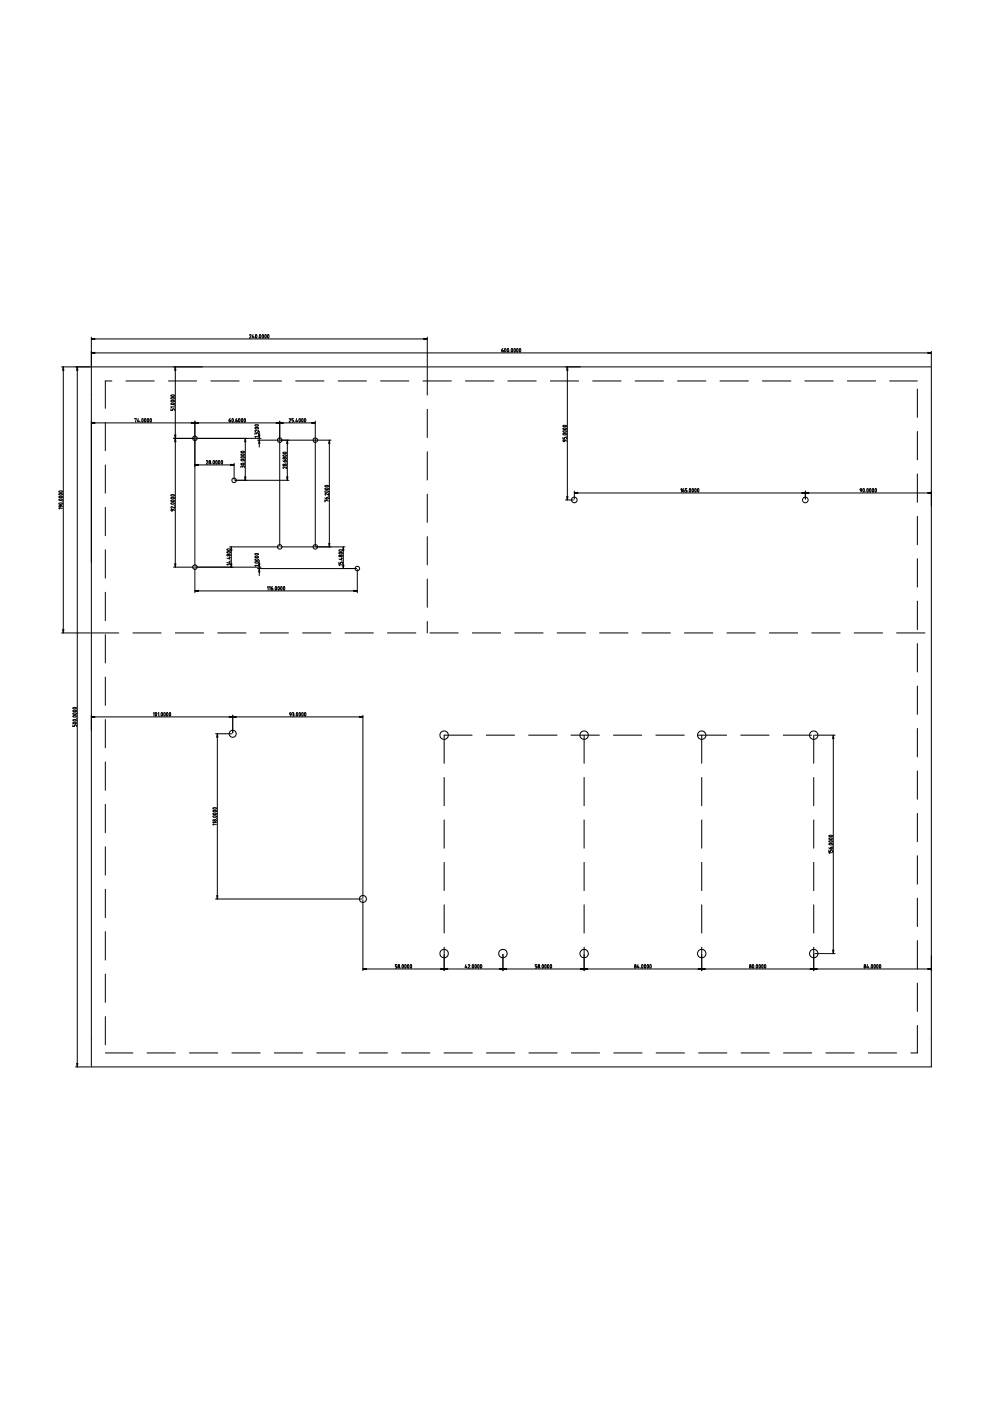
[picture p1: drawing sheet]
<svg xmlns="http://www.w3.org/2000/svg" width="210mm" height="297mm" viewBox="0 0 210 297" stroke-linecap="round" stroke-linejoin="round" font-family="sans-serif">
<g fill="none" stroke="#000" stroke-width=".21">
<path d="M13.1 77.8h6.1M13.4 77.8v56.4M16.4 77.8v148.4M19.4 71.5v6.1M19.4 77.8h178.1v148.4h-178.1zM19.4 74.8h178.1M19.4 71.9h71.2M37.2 77.8v42.4M52.9 71.1l.1-.2 .2 .1-.3 .7h.4M53.7 70.9l-.2 .6h.4M53.8 71.4v.3M54.2 71h.2l.1 .2a.21 .21 0 0 1 0 .4 .21 .21 0 0 1-.3-.1z"/>
<path d="M54.7 71.6v.1M55.1 71h.1l.1 .2a.21 .21 0 0 1 0 .4 .21 .21 0 0 1-.3-.1zM55.6 71h.2l.1 .3a.2 .2 0 0 1 0 .3 .2 .2 0 0 1-.3-.1zM56.2 71h.2l.1 .2a.25 .25 0 0 1 0 .4 .25 .25 0 0 1-.4 0 .25 .25 0 0 1 0-.4zM56.8 71h.2v.2a.21 .21 0 0 1 0 .4 .21 .21 0 0 1-.3-.1zM90.6 71.5v6.1M90.6 77.8v6M106.4 74.2h.2a.2 .2 0 0 1 .2 .2 .2 .2 0 0 1-.2 .2 .2 .2 0 0 1-.2-.1zM106.6 73.9l-.2 .3M107 73.9h.2l.1 .3a.21 .21 0 0 1 0 .3 .21 .21 0 0 1-.3-.1zM107.6 73.9h.2l.1 .3a.21 .21 0 0 1 0 .3 .21 .21 0 0 1-.3-.1zM108.1 74.6h.1"/>
<path d="M108.5 73.9l.1 .1 .1 .2a.23 .23 0 0 1 0 .4 .23 .23 0 0 1-.3 0 .23 .23 0 0 1 0-.4zM109 73.9h.2l.1 .3a.21 .21 0 0 1 0 .3 .21 .21 0 0 1-.3-.1zM109.6 73.9h.2l.1 .3a.22 .22 0 0 1 0 .3 .22 .22 0 0 1-.3 0zM110.2 73.9h.1l.1 .3a.21 .21 0 0 1 .1 .3 .21 .21 0 0 1-.4-.1zM120.3 77.8v28.2M197.5 74.5v3.1M19.4 89.7h47.4M22.3 89.6v6M22.3 98.6v6M23.7 80.8h-1.4v5.8M26.7 80.8h6M28.6 88.8h.3l-.2 .7"/>
<path d="M29.3 88.8l-.2 .5h.4M29.4 89.2v.3M29.8 89.5h.1M30.1 88.8h.2l.1 .2a.21 .21 0 0 1 0 .4 .21 .21 0 0 1-.3-.1zM30.7 88.8h.2l.1 .3a.25 .25 0 0 1 0 .3 .25 .25 0 0 1-.4 0 .25 .25 0 0 1 0-.3zM31.3 88.8h.1l.1 .3a.25 .25 0 0 1 0 .3 .25 .25 0 0 1-.3 0 .25 .25 0 0 1 0-.3zM31.9 88.8h.1l.1 .2a.21 .21 0 0 1 0 .4 .21 .21 0 0 1-.3-.1zM35.7 80.8h6M36.2 86.7v.3h.4l.1-.3 .3 .1v.2M36.3 85.6l.2-.2a.21 .21 0 0 1 .4 .1 .21 .21 0 0 1-.1 .3l-.5-.1zM36.3 84.9h.3a.2 .2 0 0 1 .3 0 .2 .2 0 0 1-.1 .3l-.5-.1zM36.3 84.4l.2-.1a.25 .25 0 0 1 .4 0 .25 .25 0 0 1 0 .3 .25 .25 0 0 1-.3 0l-.3-.1z"/>
<path d="M36.3 83.8l.2-.1a.21 .21 0 0 1 .4 0 .21 .21 0 0 1-.1 .3h-.5zM36.8 92.9h4.3M36.9 86h.1M37 86.3h-.8l.2 .1M41.3 89.3v30.8M41.3 98.6h8.3M41.5 92.9h13.9M43.8 97.8l.1-.2 .1 .1-.2 .7h.3M44.7 80.8h6M44.9 98.3v.1M45.2 97.7h.2l.1 .2a.21 .21 0 0 1 0 .4 .21 .21 0 0 1-.3-.1zM45.8 97.7h.2l.1 .2a.22 .22 0 0 1 0 .3 .22 .22 0 0 1-.3 .1z"/>
<path d="M46.4 97.7h.1l.1 .2a.21 .21 0 0 1 .1 .4 .21 .21 0 0 1-.4-.1zM47 97.7h.1l.1 .2a.21 .21 0 0 1 0 .4 .21 .21 0 0 1-.3-.1zM48.6 89.1h.1a.2 .2 0 0 1 .3 .1 .2 .2 0 0 1-.2 .3 .2 .2 0 0 1-.2-.2zM48.8 88.8l-.2 .3M49.3 88.8h.1l.1 .2a.21 .21 0 0 1 0 .4 .21 .21 0 0 1-.3-.1zM49.6 98.2v3.5M49.7 89.5h.1M50 89.1h.1a.19 .19 0 0 1 .2 .2 .19 .19 0 0 1-.3 .1zM50.2 88.8l-.2 .3M50.6 88.8h.2l.1 .3a.24 .24 0 0 1 0 .3 .24 .24 0 0 1-.3 0 .24 .24 0 0 1 0-.3zM51.1 98.3l.3-.1a.21 .21 0 0 1 .3 0 .21 .21 0 0 1 0 .3h-.4zM51.1 97.5l.3-.1a.22 .22 0 0 1 .3 0 .22 .22 0 0 1 0 .3h-.4z"/>
<path d="M51.1 96.3l.3-.1a.21 .21 0 0 1 .3 0 .21 .21 0 0 1-.1 .3h-.4zM51.1 95.7h.3a.22 .22 0 0 1 .3-.1 .22 .22 0 0 1 0 .3h-.5zM51.1 96.9l.3-.1a.23 .23 0 0 1 .3 0 .23 .23 0 0 1 0 .3 .23 .23 0 0 1-.3 0l-.3-.1zM51.2 88.8a.35 .35 0 0 1 .3 .3 .35 .35 0 0 1-.2 .4l-.2-.3zM51.4 99l-.2-.2-.1 .3M51.4 99l.4-.2v.3M51.4 99h.1M51.8 98h.1M51.8 88.8a.34 .34 0 0 1 .2 .3 .34 .34 0 0 1-.2 .4zM52 92.9v8.9M53.7 80.8h6M54.1 90.1l.3-.1a.25 .25 0 0 1 .3 0 .25 .25 0 0 1 0 .4 .25 .25 0 0 1-.3 0z"/>
<path d="M54.1 90.7l.2-.1a.21 .21 0 0 1 .4 0 .21 .21 0 0 1-.1 .3h-.4zM54.4 91.9l-.1-.1h-.2v.3M54.4 91.9l.3-.1 .1 .3M54.4 91.9v.1M54.6 93.3h4.5M54.8 92.3h.1M54.8 91.2v.3l-.5-.3-.2 .1 .1 .2M54.8 92.6h-.7l.1 .2M55 91.5v3.3M59.3 89.3v26.5M59.5 93.3h10.7M60 97.7l.3 .2"/>
<path d="M60 96.5l.3-.1a.2 .2 0 0 1 .4 0 .2 .2 0 0 1-.2 .3h-.5zM60 95.9h.3a.25 .25 0 0 1 .3-.1 .25 .25 0 0 1 .1 .4 .25 .25 0 0 1-.4 0l-.3-.1zM60.4 97.6a.19 .19 0 0 1 .3 0 .19 .19 0 0 1-.1 .3h-.3zM60.7 98.2h.1M60.7 99v.3l-.6-.3-.1 .2 .1 .1M60.9 93.3v8.5M61.3 88.8h.2l.1 .1-.3 .6h.3M61.3 88.8v.1M62.2 88.8h-.3v.3l.3 .1-.1 .3h-.2M62.5 89.5h.1M62.7 80.8h6M62.9 88.8l-.2 .5h.4"/>
<path d="M63 89.2v.3M63.5 88.8h.1l.1 .3a.24 .24 0 0 1 0 .3 .24 .24 0 0 1-.3 0 .24 .24 0 0 1 0-.3zM64 88.8a.35 .35 0 0 1 .3 .3 .35 .35 0 0 1-.2 .4l-.2-.3zM64.6 88.8a.34 .34 0 0 1 .3 .3 .34 .34 0 0 1-.3 .4zM66.8 89.3v26.5M69.8 93.3v22.7M71.7 80.8h6M80.7 80.8h6M89.7 80.8h6M90.6 86.8v6M90.6 95.8v6M98.7 80.8h6"/>
<path d="M107.7 80.8h6M116.7 80.8h6M119.4 92.7v.3h.3l.1-.3 .3 .1v.2M119.4 90.8l.3-.1a.21 .21 0 0 1 .3 0 .21 .21 0 0 1-.1 .4l-.5-.1zM119.4 93.3h.4v.2a.19 .19 0 0 1-.3 .1 .19 .19 0 0 1-.1-.3zM119.4 92l.3-.1a.23 .23 0 0 1 .3 0 .23 .23 0 0 1 0 .3 .23 .23 0 0 1-.3 0l-.3-.1zM119.4 91.4l.3-.1a.23 .23 0 0 1 .3 0 .23 .23 0 0 1 0 .3 .23 .23 0 0 1-.3 .1l-.3-.1zM119.4 90.2h.3a.2 .2 0 0 1 .3 0 .2 .2 0 0 1-.1 .3h-.4zM119.8 93.3l.3 .2M120.1 92.5h.1M125.7 80.8h6M134.7 80.8h6"/>
<path d="M143.7 80.8h6M152.7 80.8h6M161.6 80.8h6.1M170.6 80.8h6.1M179.6 80.8h6.1M188.6 80.8h5.9M194.5 82.5v6M194.5 91.5v6M12.5 107.3l.4-.1v.2l-.3 .1zM12.5 106.7l.3-.1a.21 .21 0 0 1 .3 0 .21 .21 0 0 1 0 .3h-.4zM12.5 105.9l.3-.1a.21 .21 0 0 1 .3 0 .21 .21 0 0 1 0 .3h-.4zM12.5 104.7l.3-.1a.21 .21 0 0 1 .3 0 .21 .21 0 0 1 0 .3h-.5z"/>
<path d="M12.5 104.1h.3a.22 .22 0 0 1 .3 0 .22 .22 0 0 1 0 .3h-.5zM12.6 105.3l.2-.1a.23 .23 0 0 1 .4 0 .23 .23 0 0 1 0 .3 .23 .23 0 0 1-.4 0h-.3zM12.9 107.2l.3 .2M13.2 106.4h.1M13.2 107.8h-.7l.2 .1M22.3 107.6v6M22.3 116.6v6M36.3 108.1l.4-.1v.2a.21 .21 0 0 1-.3 .1 .21 .21 0 0 1-.1-.2zM36.3 105l.2-.1a.21 .21 0 0 1 .4 0 .21 .21 0 0 1-.1 .3l-.5-.1zM36.3 106.7l.3-.1a.2 .2 0 0 1 .3 0 .2 .2 0 0 1-.1 .3l-.5-.1zM36.3 106.1l.2-.1a.2 .2 0 0 1 .4 0 .2 .2 0 0 1-.1 .3h-.4zM36.3 105.5l.2-.1a.21 .21 0 0 1 .4 0 .21 .21 0 0 1-.1 .3h-.4z"/>
<path d="M36.7 108l.3 .2M36.9 107.2h.1M37 107.4v.3l-.7-.3-.1 .2 .2 .1M48.2 117l.3-.1a.2 .2 0 0 1 .3 0 .2 .2 0 0 1-.2 .3h-.5zM48.2 116.4h.2a.2 .2 0 0 1 .3 0 .2 .2 0 0 1-.1 .3l-.5-.1zM48.5 119.1h.4M48.5 118.2h.4M48.7 116h10.4M48.7 119v.4l-.6-.1M48.7 118.1v.4l-.6-.2M48.8 118.8h.1M48.9 119.7h-.8l.2 .1"/>
<path d="M49 116v4.2M49.8 101.8h11.5M54.1 119.2l.3-.1a.25 .25 0 0 1 .3 0 .25 .25 0 0 1 0 .3 .25 .25 0 0 1-.3 0zM54.1 118.6l.3-.1a.25 .25 0 0 1 .3 0 .25 .25 0 0 1 0 .3 .25 .25 0 0 1-.3 0zM54.1 118l.2-.1a.21 .21 0 0 1 .4 0 .21 .21 0 0 1-.1 .3h-.4zM54.1 117.5l.3-.2a.24 .24 0 0 1 .3 0 .24 .24 0 0 1 0 .4 .24 .24 0 0 1-.3 0zM54.8 119.7h.1M54.8 119.9h-.7l.1 .2M55 118.8v3.2M59.5 116h13.7M68.9 105.5l.3 .3M68.9 104.2l.3-.1a.21 .21 0 0 1 .3 0 .21 .21 0 0 1-.1 .3h-.4z"/>
<path d="M68.9 103.6l.3-.1a.21 .21 0 0 1 .3 0 .21 .21 0 0 1-.1 .3h-.4zM68.9 103l.3-.1a.2 .2 0 0 1 .4 0 .2 .2 0 0 1-.1 .3h-.5zM69.2 105.5a.2 .2 0 0 1 .4 0 .2 .2 0 0 1-.1 .3h-.3zM69.6 105.2h.1M69.6 104.6v.4l-.6-.4-.1 .2 .1 .2M69.6 106.2l-.7-.2 .1 .4M71.9 119.2v.3h.3l.1-.3 .3 .1v.2M71.9 117.2l.3-.1a.2 .2 0 0 1 .3 0 .2 .2 0 0 1-.1 .3h-.4zM71.9 116.6h.3a.2 .2 0 0 1 .3 0 .2 .2 0 0 1-.1 .3h-.4zM72.3 118.4h.3M72.4 118.3v.4l-.5-.2M72.6 118.9h.1"/>
<path d="M72.6 119.8h-.7l.1 .1M72.8 116v4.5M90.6 104.8v6M90.6 113.8v6M119.9 106h1.7M121.8 104.5h75.7M121.8 104.1v1.7M144.3 103.8l.2-.2v.7M144.7 103.9h.2a.19 .19 0 0 1 .2 .3 .2 .2 0 0 1-.4 0zM145 103.6l-.3 .3M145.6 103.6h-.3v.3l.3 .2v.2h-.3M145.9 104.3h.1"/>
<path d="M146.2 103.6h.2l.1 .3a.24 .24 0 0 1 0 .4 .24 .24 0 0 1-.4-.1 .24 .24 0 0 1 0-.3zM146.8 103.6h.2v.3a.24 .24 0 0 1 0 .4 .24 .24 0 0 1-.3-.1 .24 .24 0 0 1 0-.3zM147.4 103.6h.1l.1 .3a.24 .24 0 0 1 0 .4 .24 .24 0 0 1-.3-.1 .24 .24 0 0 1 0-.3zM148 103.6h.1l.1 .3a.2 .2 0 0 1 0 .3 .2 .2 0 0 1-.3 0zM170.8 104.1v1.7M182.4 103.7h.3v.3l-.3-.1zM182.7 104l-.2 .3M183 103.6h.2l.1 .3a.24 .24 0 0 1 0 .4 .24 .24 0 0 1-.4-.1 .24 .24 0 0 1 0-.3zM183.5 104.3h.1M183.9 103.6h.1l.1 .3a.24 .24 0 0 1 0 .4 .24 .24 0 0 1-.4-.1 .24 .24 0 0 1 .1-.3zM184.4 103.6h.2l.1 .3a.24 .24 0 0 1 0 .4 .24 .24 0 0 1-.4-.1 .24 .24 0 0 1 .1-.3zM185 103.6h.2l.1 .3a.19 .19 0 0 1 0 .3 .19 .19 0 0 1-.3 0z"/>
<path d="M185.6 103.6h.2v.3a.24 .24 0 0 1 0 .4 .24 .24 0 0 1-.3-.1 .24 .24 0 0 1 0-.3zM194.5 100.5v6M194.5 109.5v6M194.5 118.5v6M13.1 134.2h6.1M19.4 134.2h5.8M22.3 125.6v6M22.3 134.6v6M28.2 134.2h6M36.8 120.2h4.3M37.2 134.2h6M41.3 120.4v5.3"/>
<path d="M41.3 125.3h34.5M41.5 120.2h13.9M46.2 134.2h6M54.6 120.5h21M55.2 134.2h6M56.7 124.5l.2-.1v.7M57.1 124.5l.2-.1v.7M57.5 124.7h.2a.19 .19 0 0 1 .2 .2 .19 .19 0 0 1-.2 .2 .19 .19 0 0 1-.2-.2zM57.8 124.4l-.3 .3M58.1 125.1h.1M58.4 124.4h.2l.1 .3a.24 .24 0 0 1 0 .3 .24 .24 0 0 1-.4 0 .24 .24 0 0 1 0-.3zM59 124.4h.2v.3a.25 .25 0 0 1 .1 .3 .25 .25 0 0 1-.4 0 .25 .25 0 0 1 0-.3z"/>
<path d="M59.6 124.4h.1l.1 .3a.24 .24 0 0 1 0 .3 .24 .24 0 0 1-.3 0 .24 .24 0 0 1 0-.3zM60.2 124.4h.1l.1 .3a.21 .21 0 0 1 0 .3 .21 .21 0 0 1-.3-.1zM64.2 134.2h5.9M73.2 134.2h5.9M75.8 120.7v5M82.1 134.2h6.1M90.6 122.8v6M90.6 131.8v2.4M91.1 134.2h6.1M100.1 134.2h6.1M109.1 134.2h6M118.1 134.2h6"/>
<path d="M127.1 134.2h6M136.1 134.2h6M145.1 134.2h6M154.1 134.2h6M163.1 134.2h6M172.1 134.2h6M181.1 134.2h6M190.1 134.2h6M194.5 127.5v6M194.5 136.5v6M15.5 153.7v.3h.3l.2-.3 .2 .1v.2M15.5 153.2l.3-.1a.24 .24 0 0 1 .3 0 .24 .24 0 0 1 0 .4 .24 .24 0 0 1-.3 0l-.3-.1z"/>
<path d="M15.5 152.7l.2-.2a.21 .21 0 0 1 .4 0 .21 .21 0 0 1-.1 .3h-.4zM15.5 151.8l.2-.1a.21 .21 0 0 1 .4 0 .21 .21 0 0 1-.1 .3h-.5zM15.5 150.1l.3-.1a.24 .24 0 0 1 .3 0 .24 .24 0 0 1 0 .3 .24 .24 0 0 1-.3 0l-.3-.1zM15.5 151.2h.3a.23 .23 0 0 1 .3-.1 .23 .23 0 0 1 0 .4 .23 .23 0 0 1-.3 0l-.3-.1zM15.5 150.6h.3a.24 .24 0 0 1 .3 0 .24 .24 0 0 1 0 .3 .24 .24 0 0 1-.3 0l-.3-.1zM16.2 152.3h.1M19.4 152h57.5M22.3 143.6v6M22.3 152.5v6.1M32.5 151.2l.2-.1v.7M33 151.1h.1l.1 .3a.24 .24 0 0 1 0 .4 .24 .24 0 0 1-.3 0 .24 .24 0 0 1 0-.4zM33.5 151.2l.2-.1v.7"/>
<path d="M33.9 151.8h.1M34.2 151.2a.34 .34 0 0 1 .3 .2 .34 .34 0 0 1-.1 .3 .31 .31 0 0 1-.3-.1 .31 .31 0 0 1 .1-.4zM34.8 151.2l.1-.1 .2 .3a.25 .25 0 0 1 0 .4 .25 .25 0 0 1-.4 0 .25 .25 0 0 1 0-.4zM35.4 151.1h.1l.1 .3a.24 .24 0 0 1 0 .4 .24 .24 0 0 1-.3 0 .24 .24 0 0 1 0-.4zM36 151.1h.1l.1 .3a.24 .24 0 0 1 0 .4 .24 .24 0 0 1-.3 0 .24 .24 0 0 1 0-.4zM45.7 155.6h3.4M46.1 155.6v35M49.3 151.6v3.8M61.4 151.2l.3-.1v.4l-.3-.1zM61.7 151.5l-.2 .3M62 151.1l.3 .1-.2 .2M62.1 151.4h.1"/>
<path d="M62.1 151.4l.2 .3-.3 .1M62.6 151.8h.1M62.9 151.2l.1-.1 .1 .3a.24 .24 0 0 1 .1 .4 .24 .24 0 0 1-.4 0 .24 .24 0 0 1 0-.4zM63.5 151.1h.1l.1 .3a.24 .24 0 0 1 0 .4 .24 .24 0 0 1-.3 0 .24 .24 0 0 1 0-.4zM64 151.2a.34 .34 0 0 1 .3 .2 .34 .34 0 0 1-.1 .3 .31 .31 0 0 1-.3-.1 .31 .31 0 0 1 .1-.4zM64.6 151.2l.1-.1 .2 .3a.25 .25 0 0 1 0 .4 .25 .25 0 0 1-.4 0 .25 .25 0 0 1 0-.4zM76.9 151.6v38.8M100.1 155.9h-5.9v5.9M103.1 155.9h6M112.1 155.9h6M121.1 155.9h6M123.8 155.9v5.9"/>
<path d="M130.1 155.9h6M139.1 155.9h6M148.1 155.9h6M148.8 155.9v5.9M157.1 155.9h6M166.1 155.9h6M172.5 155.9v5.9M172.7 155.9h4.4M176.7 155.9v46.3M194.5 145.5v6M194.5 154.5v6M22.3 161.5v6.1"/>
<path d="M22.3 170.5v6.1M22.3 179.5v6M45.1 173.1l.4-.1a.23 .23 0 0 1 .3-.1 .23 .23 0 0 1 0 .4 .23 .23 0 0 1-.3 0zM45.1 172.5l.3-.1a.21 .21 0 0 1 .4 0 .21 .21 0 0 1-.1 .3h-.4zM45.1 171.3l.4-.1a.23 .23 0 0 1 .3 0 .23 .23 0 0 1 0 .3 .23 .23 0 0 1-.3 .1zM45.2 171.9l.3-.1a.2 .2 0 0 1 .3 0 .2 .2 0 0 1-.1 .3h-.4zM45.8 173.5h.1M45.9 174.8h-.8l.2 .1M45.9 174.4h-.8l.2 .1M94.2 164.8v6M94.2 173.8v6M123.8 164.8v6"/>
<path d="M123.8 173.8v6M148.8 164.8v6M148.8 173.8v6M172.5 164.8v6M172.5 173.8v6M175.7 179.7l.4 .3M175.8 178.9l.3-.1a.23 .23 0 0 1 .3 0 .23 .23 0 0 1 0 .3 .23 .23 0 0 1-.3 0h-.3zM175.8 177.2l.3-.1a.24 .24 0 0 1 .3 0 .24 .24 0 0 1 0 .3 .24 .24 0 0 1-.3 0l-.3-.1zM175.8 177.7h.3a.24 .24 0 0 1 .3 0 .24 .24 0 0 1 0 .3 .24 .24 0 0 1-.3 0l-.3-.1zM175.8 178.3l.2-.1a.21 .21 0 0 1 .4 0 .21 .21 0 0 1-.1 .3h-.4zM176.1 179.7l.3-.1 .1 .2-.4 .2zM176.5 179.4h.1"/>
<path d="M194.5 163.4v6.1M194.5 172.4v6.1M22.3 188.5v6M22.3 197.5v6M45.7 190.6h31.1M76.9 190.8v15M94.2 182.8v6M94.2 191.8v6M123.8 182.8v6M123.8 191.8v6M148.8 182.8v6M148.8 191.8v6"/>
<path d="M172.5 182.8v6M172.5 191.8v6M175.7 180.2v.4h.4l.1-.4 .3 .1v.3M176.5 180.8h-.8l.2 .2M194.5 181.4v6.1M194.5 190.4v6M194.5 199.4v6M22.3 206.5v6M22.3 215.5v6M76.9 205.4h120.6M84.2 204.5h-.4v.4l.4 .1-.1 .2-.3 .1M85 205.2v.1"/>
<path d="M85.3 204.6h.2l.1 .2a.21 .21 0 0 1 0 .3 .21 .21 0 0 1-.4-.1zM85.9 204.6h.1l.1 .2a.21 .21 0 0 1 0 .3 .21 .21 0 0 1-.3-.1zM86.5 204.5l.1 .1 .1 .3a.23 .23 0 0 1 0 .3 .23 .23 0 0 1-.3 0 .23 .23 0 0 1 0-.3zM87 204.6h.2l.1 .3a.23 .23 0 0 1 0 .3 .23 .23 0 0 1-.3 0 .23 .23 0 0 1 0-.3zM94.2 200.8v1.4M94.2 202.4v3.4M98.8 204.5l-.2 .6h.4M98.9 204.9v.4M99.3 204.6h.3l-.3 .7h.3M99.9 205.2v.1M100.2 204.6h.2v.2a.21 .21 0 0 1 0 .3 .21 .21 0 0 1-.3-.1zM100.8 204.5l.1 .1 .1 .3a.2 .2 0 0 1 0 .3 .2 .2 0 0 1-.3-.2z"/>
<path d="M101.3 204.6h.2l.1 .3a.24 .24 0 0 1 0 .3 .24 .24 0 0 1-.4 0 .24 .24 0 0 1 .1-.4zM101.9 204.6h.2l.1 .2a.21 .21 0 0 1 0 .3 .21 .21 0 0 1-.3-.1zM106.6 202.4v3.4M113.8 204.5h-.3v.4l.3 .1v.2l-.3 .1M114.7 205.2v.1M115 204.5l.2 .1v.3a.2 .2 0 0 1 0 .3 .2 .2 0 0 1-.3-.2zM115.6 204.6h.1l.1 .3a.24 .24 0 0 1 0 .3 .24 .24 0 0 1-.3 0 .24 .24 0 0 1 0-.4zM116.1 204.6h.2l.1 .2a.21 .21 0 0 1 0 .3 .21 .21 0 0 1-.3-.1zM116.7 204.6h.2l.1 .2a.21 .21 0 0 1 0 .3 .21 .21 0 0 1-.4-.1zM123.8 200.8v1.4M123.8 202.4v3.4M135.3 204.5l-.2 .6h.4"/>
<path d="M135.4 204.9v.4M135.8 205.2v.1M136.1 204.6l.1-.1 .2 .3a.21 .21 0 0 1 0 .3 .21 .21 0 0 1-.4-.1zM136.7 204.5l.2 .1v.3a.2 .2 0 0 1 0 .3 .2 .2 0 0 1-.3-.2zM137.3 204.6h.1l.1 .3a.23 .23 0 0 1 0 .3 .23 .23 0 0 1-.3 0 .23 .23 0 0 1 0-.3zM137.8 204.6h.2l.1 .2a.21 .21 0 0 1 0 .3 .21 .21 0 0 1-.3-.1zM148.8 200.8v1.4M148.8 202.4v3.4M159.6 204.6l.1-.1 .1 .3a.21 .21 0 0 1 0 .3 .21 .21 0 0 1-.3-.1zM160.1 205.2v.1M160.4 204.6l.1-.1 .2 .3a.21 .21 0 0 1 0 .3 .21 .21 0 0 1-.4-.1zM161 204.5l.2 .1v.3a.2 .2 0 0 1 0 .3 .2 .2 0 0 1-.3-.2z"/>
<path d="M161.6 204.6h.1l.1 .3a.23 .23 0 0 1 0 .3 .23 .23 0 0 1-.3 0 .23 .23 0 0 1 0-.3zM162.1 204.6h.2l.1 .2a.21 .21 0 0 1 0 .3 .21 .21 0 0 1-.3-.1zM172.5 200.8v1.4M172.5 202.4v3.4M172.7 202.2h4.4M184 204.5l-.2 .6h.4M184.1 204.9v.4M184.5 205.2v.1M184.8 204.6h.2v.2a.21 .21 0 0 1 0 .3 .21 .21 0 0 1-.3-.1zM185.4 204.6l.1-.1 .1 .3a.2 .2 0 0 1 0 .3 .2 .2 0 0 1-.3-.1zM185.9 204.5l.2 .1 .1 .3a.23 .23 0 0 1 0 .3 .23 .23 0 0 1-.3 0 .23 .23 0 0 1 0-.3zM186.5 204.6h.2l.1 .3a.23 .23 0 0 1 0 .3 .23 .23 0 0 1-.3 0 .23 .23 0 0 1-.1-.3z"/>
<path d="M194.5 217.4v5.8h-1.4M194.5 208.4v6M16 226.2h3.2M22.3 223.2h5.9M31.2 223.2h6M40.2 223.2h6M49.2 223.2h6M58.2 223.2h6M67.2 223.2h6M76.2 223.2h5.9M85.2 223.2h5.9M94.1 223.2h6"/>
<path d="M103.1 223.2h6M112.1 223.2h6M121.1 223.2h6M130.1 223.2h6M139.1 223.2h6M148.1 223.2h6M157.1 223.2h6M166.1 223.2h6M175.1 223.2h6M184.1 223.2h6"/>
<circle cx="41.3" cy="92.9" r=".47"/>
<circle cx="44.5" cy="98.2" r=".19"/>
<circle cx="44.5" cy="97.8" r=".17"/>
<circle cx="59.3" cy="93.3" r=".48"/>
<circle cx="60.2" cy="98.6" r=".17"/>
<circle cx="60.2" cy="97.2" r=".17"/>
<circle cx="60.5" cy="98.6" r=".19"/>
<circle cx="60.5" cy="97.2" r=".19"/>
<circle cx="66.9" cy="93.3" r=".48"/>
<circle cx="48.3" cy="117.7" r=".17"/>
<circle cx="48.7" cy="117.7" r=".19"/>
<circle cx="49.6" cy="101.8" r=".47"/>
<circle cx="59.3" cy="115.9" r=".47"/>
<circle cx="66.9" cy="115.9" r=".47"/>
<circle cx="72" cy="117.9" r=".17"/>
<circle cx="72.4" cy="117.9" r=".19"/>
<circle cx="121.8" cy="106" r=".59"/>
<circle cx="170.8" cy="106" r=".59"/>
<circle cx="41.3" cy="120.2" r=".47"/>
<circle cx="75.8" cy="120.5" r=".47"/>
<circle cx="49.3" cy="155.6" r=".74"/>
<circle cx="94.2" cy="155.9" r=".89"/>
<circle cx="123.8" cy="155.9" r=".89"/>
<circle cx="148.8" cy="155.9" r=".89"/>
<circle cx="172.5" cy="155.9" r=".89"/>
<circle cx="45.3" cy="173.9" r=".16"/>
<circle cx="45.7" cy="174" r=".2"/>
<circle cx="76.9" cy="190.6" r=".74"/>
<circle cx="84.5" cy="205.1" r=".19"/>
<circle cx="84.6" cy="204.7" r=".17"/>
<circle cx="94.2" cy="202.2" r=".89"/>
<circle cx="106.6" cy="202.2" r=".89"/>
<circle cx="114.2" cy="205.1" r=".19"/>
<circle cx="114.2" cy="204.7" r=".16"/>
<circle cx="123.8" cy="202.2" r=".89"/>
<circle cx="134.7" cy="205.1" r=".19"/>
<circle cx="134.7" cy="204.7" r=".17"/>
<circle cx="148.8" cy="202.2" r=".89"/>
<circle cx="159.1" cy="205.1" r=".19"/>
<circle cx="159.1" cy="204.7" r=".17"/>
<circle cx="172.5" cy="202.2" r=".89"/>
<circle cx="183.4" cy="205.1" r=".19"/>
<circle cx="183.4" cy="204.7" r=".17"/>
</g>
<g fill="#000" stroke="#000" stroke-width=".21">
<path d="M13.4 77.8l.1 .7h-.2zM16.4 77.8l.1 .7h-.2zM19.4 74.8l.7-.1v.3zM19.4 71.9l.7-.2v.3zM37.2 77.8l.1 .7h-.3zM89.9 71.7l.7 .2-.7 .1zM120.3 77.8l.1 .7h-.2zM196.7 74.7l.8 .1-.8 .2zM19.4 89.7l.7-.1v.2zM37 92.2h.3l-.1 .7zM37.2 92.9l.1 .8h-.3zM41.3 89.7l.8-.1v.2z"/>
<path d="M41.3 98.6l.8-.2v.3zM40.6 89.6l.7 .1-.7 .1zM48.9 98.4l.7 .2-.7 .1zM52 92.9l.1 .8h-.2zM54.9 92.2h.2l-.1 .7zM55 93.3l.1 .8h-.2zM58.6 89.6l.7 .1-.7 .1zM59.3 89.7l.7-.1v.2zM60.9 93.3l.1 .8h-.2zM66.1 89.6l.7 .1-.7 .1zM69.8 93.3l.1 .8h-.2zM49 116l.2 .7h-.3z"/>
<path d="M51.9 101.1h.2l-.1 .7zM60.8 101.1h.2l-.1 .7zM69.7 115.2h.2l-.1 .8zM72.8 116l.1 .7h-.2zM120.2 105.3h.2l-.1 .7zM121.8 104.5l.7-.1v.2zM170 104.4l.8 .1-.8 .1zM170.8 104.5l.7-.1v.2zM196.7 104.4l.8 .1-.8 .1zM13.3 133.5h.2l-.1 .7zM37 119.5h.3l-.1 .7zM41.3 125.3l.8-.1v.2z"/>
<path d="M48.9 119.5h.3l-.2 .7zM54.9 119.5h.2l-.1 .7zM55 120.5l.1 .8h-.2zM72.7 119.8h.2l-.1 .7zM75 125.2l.8 .1-.8 .1zM19.4 152l.7-.1v.2zM46.1 155.6l.1 .7h-.2zM49.3 152l.8-.1v.2zM48.6 151.9l.7 .1-.7 .1zM76.2 151.9l.7 .1-.7 .1zM176.7 155.9l.1 .7h-.2zM46 189.9h.2l-.1 .7z"/>
<path d="M76.9 205.4l.8-.1v.3zM94.2 205.4l.7-.1v.3zM93.4 205.3l.8 .1-.8 .2zM105.9 205.3l.7 .1-.7 .2zM106.6 205.4l.8-.1v.3zM123.1 205.3l.7 .1-.7 .2zM123.8 205.4l.8-.1v.3zM148 205.3l.8 .1-.8 .2zM148.8 205.4l.7-.1v.3zM171.8 205.3l.7 .1-.7 .2zM172.5 205.4l.8-.1v.3zM176.6 201.4h.2l-.1 .8z"/>
<path d="M196.7 205.3l.8 .1-.8 .2zM16.3 225.5h.2l-.1 .7z"/>
</g>
</svg>
